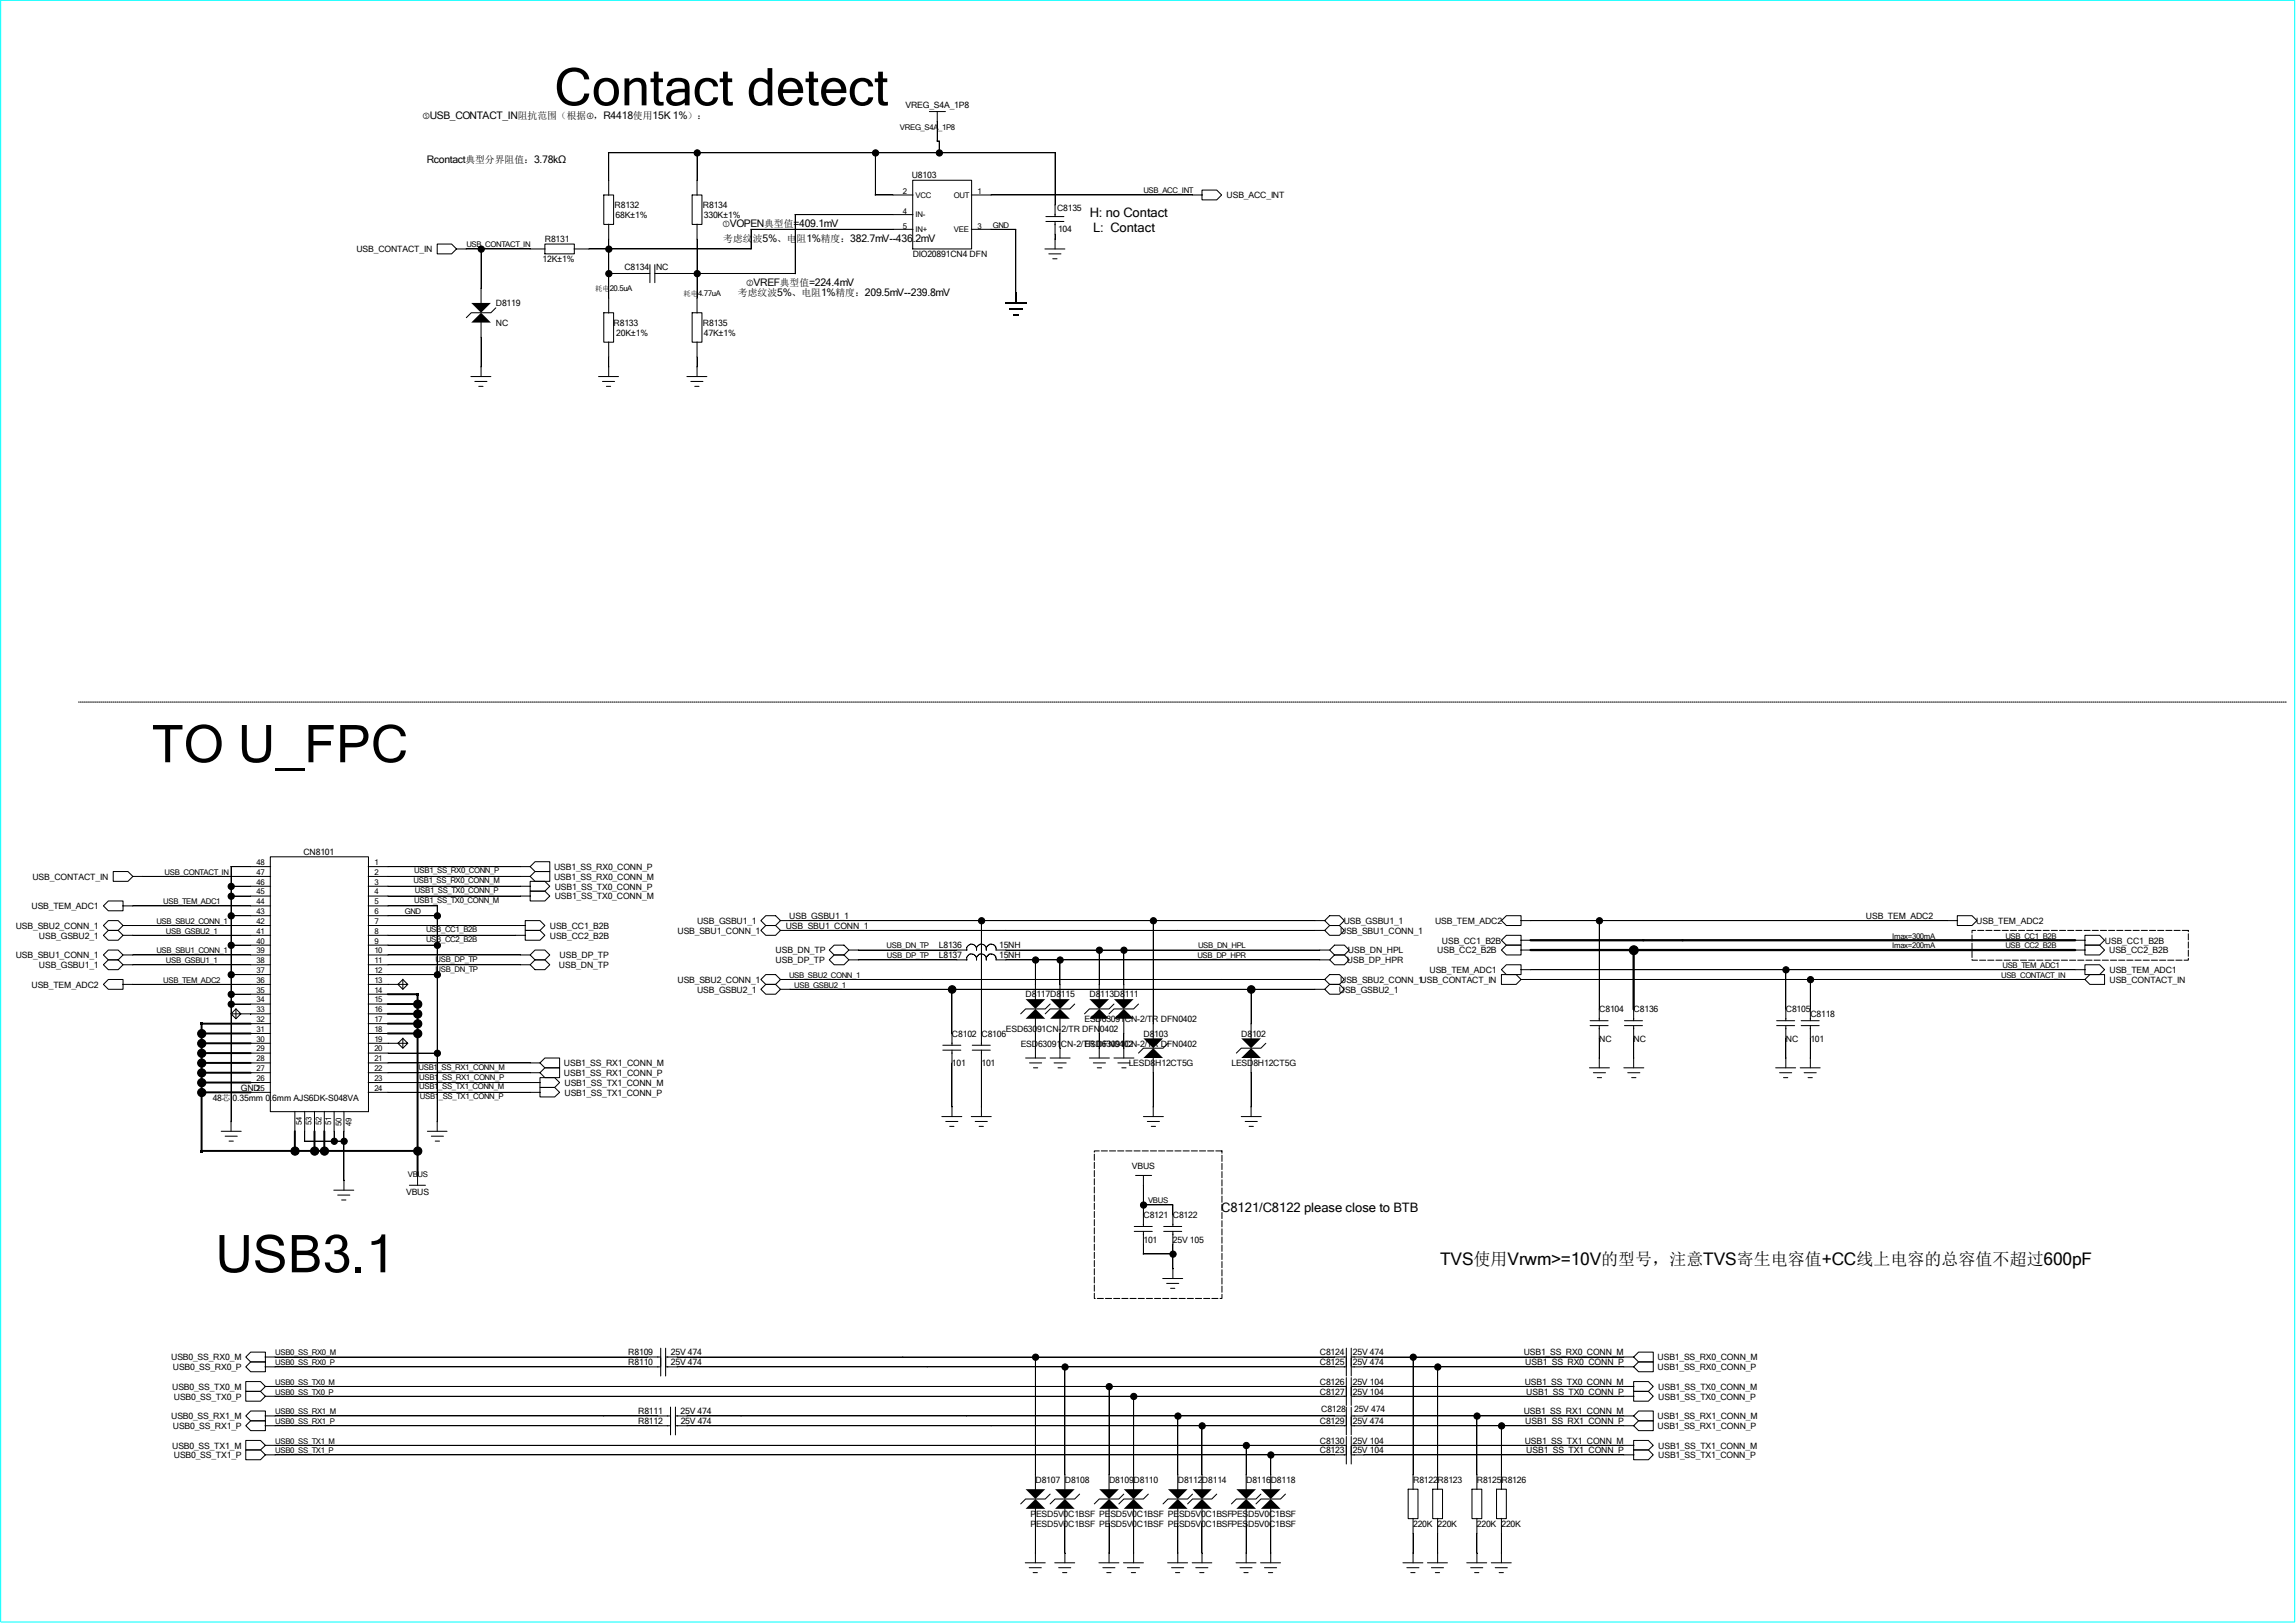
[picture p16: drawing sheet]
<svg xmlns="http://www.w3.org/2000/svg" width="297mm" height="210mm" viewBox="0 0 297 210" stroke-linecap="round" stroke-linejoin="round" font-family="sans-serif">
<defs><g id="words">
<g font-size="6.7">
<text x="71.7" y="13.6">Contact detect</text>
<text x="19.6" y="98.6">TO U_FPC</text>
<text x="27.9" y="164.6">USB3.1</text>
</g>
<text font-size="2.2" x="186.3" y="163.7">TVS使用Vrwm&gt;=10V的型号，注意TVS寄生电容值+CC线上电容的总容值不超过600pF</text>
<g font-size="1.7">
<text x="141" y="28.1">H: no Contact</text>
<text x="141.4" y="30">L: Contact</text>
<text x="158" y="156.8">C8121/C8122 please close to BTB</text>
</g>
<g font-size="1.3">
<text x="55.6" y="15.4">USB_CONTACT_IN阻抗范围（根据</text>
<text x="78.1" y="15.4">R4418使用15K 1%）：</text>
<text x="55.2" y="21.1">Rcontact典型分界阻值：3.78kΩ</text>
<text x="94.4" y="29.4">VOPEN典型值=409.1mV</text>
<text x="93.6" y="31.3">考虑纹波5%、电阻1%精度：382.7mV--436.2mV</text>
<text x="95.5" y="38.3">考虑纹波5%、电阻1%精度：209.5mV--239.8mV</text>
<text x="97.5" y="37">VREF典型值=224.4mV</text>
</g>
<g font-size="1.1">
<text x="54.7" y="15.4">⑤</text>
<text x="75.9" y="15.4">④，</text>
<text x="117.1" y="14">VREG_S4A_1P8</text>
<text x="117.9" y="23">U8103</text>
<text x="79.5" y="26.9">R8132</text>
<text x="79.6" y="28.2">68K±1%</text>
<text x="90.9" y="26.9">R8134</text>
<text x="91.1" y="28.2">330K±1%</text>
<text x="93.5" y="29.4">①</text>
<text x="136.7" y="27.3">C8135</text>
<text x="136.9" y="30">104</text>
<text x="158.7" y="25.7">USB_ACC_INT</text>
<text x="46.1" y="32.6">USB_CONTACT_IN</text>
<text x="70.2" y="33.9">12K±1%</text>
<text x="70.5" y="31.4">R8131</text>
<text x="80.8" y="34.9">C8134</text>
<text x="84.9" y="34.9">NC</text>
<text x="118.1" y="33.3">DIO20891CN4 DFN</text>
<text x="64.1" y="39.6">D8119</text>
<text x="96.5" y="37">②</text>
<text x="64.1" y="42.2">NC</text>
<text x="79.4" y="42.2">R8133</text>
<text x="79.7" y="43.4">20K±1%</text>
<text x="90.9" y="42.2">R8135</text>
<text x="91.1" y="43.4">47K±1%</text>
<text x="4.2" y="113.8">USB_CONTACT_IN</text>
<text x="39.2" y="110.7">CN8101</text>
<text x="71.7" y="113.8">USB1_SS_RX0_CONN_M</text>
<text x="71.7" y="112.6">USB1_SS_RX0_CONN_P</text>
<text x="4.1" y="117.6">USB_TEM_ADC1</text>
<text x="71.8" y="115.1">USB1_SS_TX0_CONN_P</text>
<text x="71.8" y="116.4">USB1_SS_TX0_CONN_M</text>
<text x="90.2" y="119.5">USB_GSBU1_1</text>
<text x="102.1" y="118.9">USB_GSBU1_1</text>
<text x="173.8" y="119.5">USB_GSBU1_1</text>
<text x="185.6" y="119.5">USB_TEM_ADC2</text>
<text x="241.4" y="118.9">USB_TEM_ADC2</text>
<text x="255.7" y="119.5">USB_TEM_ADC2</text>
<text x="2" y="120.2">USB_SBU2_CONN_1</text>
<text x="2" y="124">USB_SBU1_CONN_1</text>
<text x="5" y="121.5">USB_GSBU2_1</text>
<text x="5" y="125.3">USB_GSBU1_1</text>
<text x="71.1" y="120.2">USB_CC1_B2B</text>
<text x="71.1" y="121.5">USB_CC2_B2B</text>
<text x="72.3" y="125.3">USB_DN_TP</text>
<text x="72.4" y="124">USB_DP_TP</text>
<text x="87.6" y="120.8">USB_SBU1_CONN_1</text>
<text x="100.3" y="123.4">USB_DN_TP</text>
<text x="100.3" y="124.6">USB_DP_TP</text>
<text x="101.6" y="120.2">USB_SBU1_CONN_1</text>
<text x="121.5" y="122.7">L8136</text>
<text x="121.5" y="124">L8137</text>
<text x="129.2" y="124">15NH</text>
<text x="129.2" y="122.7">15NH</text>
<text x="173.4" y="120.8">USB_SBU1_CONN_1</text>
<text x="174.2" y="124.6">USB_DP_HPR</text>
<text x="174.4" y="123.4">USB_DN_HPL</text>
<text x="184.9" y="125.9">USB_TEM_ADC1</text>
<text x="185.9" y="123.4">USB_CC2_B2B</text>
<text x="186.5" y="122.1">USB_CC1_B2B</text>
<text x="272.3" y="122.1">USB_CC1_B2B</text>
<text x="272.8" y="123.4">USB_CC2_B2B</text>
<text x="272.9" y="125.9">USB_TEM_ADC1</text>
<text x="4.1" y="127.8">USB_TEM_ADC2</text>
<text x="87.6" y="127.2">USB_SBU2_CONN_1</text>
<text x="90.2" y="128.4">USB_GSBU2_1</text>
<text x="132.7" y="129.1">D8117D8115</text>
<text x="140.9" y="129.1">D8113D8111</text>
<text x="173.2" y="128.4">USB_GSBU2_1</text>
<text x="173.4" y="127.2">USB_SBU2_CONN_1USB_CONTACT_IN</text>
<text x="206.9" y="131">C8104</text>
<text x="211.3" y="131">C8136</text>
<text x="231" y="131">C8105</text>
<text x="234.2" y="131.6">C8118</text>
<text x="272.9" y="127.2">USB_CONTACT_IN</text>
<text x="72.9" y="138">USB1_SS_RX1_CONN_M</text>
<text x="123.1" y="138">101</text>
<text x="123.1" y="134.2">C8102 C8106</text>
<text x="127" y="138">101</text>
<text x="130.1" y="133.5">ESD63091CN-2/TR DFN0402</text>
<text x="132" y="135.4">ESD63091CN-2/TR DFN0402</text>
<text x="140.3" y="132.2">ESD63091CN-2/TR DFN0402</text>
<text x="140.3" y="135.4">ESD63091CN-2/TR DFN0402</text>
<text x="146" y="138">LESD8H12CT5G</text>
<text x="147.9" y="134.2">D8103</text>
<text x="159.3" y="138">LESD8H12CT5G</text>
<text x="160.6" y="134.2">D8102</text>
<text x="206.9" y="134.8">NC</text>
<text x="211.3" y="134.8">NC</text>
<text x="231" y="134.8">NC</text>
<text x="234.2" y="134.8">101</text>
<text x="27.5" y="142.4">48芯</text>
<text x="30.1" y="142.4">0.35mm 0.6mm AJS6DK-S048VA</text>
<text x="31.2" y="141.1">GND25</text>
<text x="72.9" y="139.2">USB1_SS_RX1_CONN_P</text>
<text x="73" y="141.8">USB1_SS_TX1_CONN_P</text>
<text x="73" y="140.5">USB1_SS_TX1_CONN_M</text>
<text x="52.5" y="154.7">VBUS</text>
<text x="146.4" y="151.3">VBUS</text>
<text x="147.9" y="160.8">101</text>
<text x="147.9" y="157.6">C8121 C8122</text>
<text x="151.7" y="160.8">25V 105</text>
<text x="22.1" y="176">USB0_SS_RX0_M</text>
<text x="22.3" y="179.8">USB0_SS_TX0_M</text>
<text x="22.4" y="177.3">USB0_SS_RX0_P</text>
<text x="81.3" y="175.4">R8109</text>
<text x="81.3" y="176.7">R8110</text>
<text x="86.8" y="175.4">25V 474</text>
<text x="86.8" y="176.7">25V 474</text>
<text x="170.7" y="179.2">C8126</text>
<text x="170.7" y="175.4">C8124</text>
<text x="170.7" y="176.7">C8125</text>
<text x="175" y="175.4">25V 474</text>
<text x="175" y="179.2">25V 104</text>
<text x="175" y="176.7">25V 474</text>
<text x="197.1" y="175.4">USB1_SS_RX0_CONN_M</text>
<text x="197.2" y="179.2">USB1_SS_TX0_CONN_M</text>
<text x="197.3" y="176.7">USB1_SS_RX0_CONN_P</text>
<text x="214.4" y="176">USB1_SS_RX0_CONN_M</text>
<text x="214.4" y="177.3">USB1_SS_RX0_CONN_P</text>
<text x="214.5" y="179.8">USB1_SS_TX0_CONN_M</text>
<text x="22.1" y="183.6">USB0_SS_RX1_M</text>
<text x="22.4" y="184.9">USB0_SS_RX1_P</text>
<text x="22.5" y="181.1">USB0_SS_TX0_P</text>
<text x="82.5" y="183">R8111</text>
<text x="82.5" y="184.3">R8112</text>
<text x="88.1" y="183">25V 474</text>
<text x="88.1" y="184.3">25V 474</text>
<text x="170.7" y="180.5">C8127</text>
<text x="170.7" y="184.3">C8129</text>
<text x="170.9" y="182.8">C8128</text>
<text x="175" y="180.5">25V 104</text>
<text x="175" y="184.3">25V 474</text>
<text x="175.2" y="182.8">25V 474</text>
<text x="197.1" y="183">USB1_SS_RX1_CONN_M</text>
<text x="197.3" y="184.3">USB1_SS_RX1_CONN_P</text>
<text x="197.4" y="180.5">USB1_SS_TX0_CONN_P</text>
<text x="214.4" y="184.9">USB1_SS_RX1_CONN_P</text>
<text x="214.4" y="183.6">USB1_SS_RX1_CONN_M</text>
<text x="214.5" y="181.1">USB1_SS_TX0_CONN_P</text>
<text x="22.3" y="187.5">USB0_SS_TX1_M</text>
<text x="22.5" y="188.7">USB0_SS_TX1_P</text>
<text x="133.9" y="191.9">D8107 D8108</text>
<text x="143.5" y="191.9">D8109D8110</text>
<text x="152.4" y="191.9">D8112D8114</text>
<text x="161.2" y="191.9">D8116D8118</text>
<text x="170.7" y="186.8">C8130</text>
<text x="170.7" y="188">C8123</text>
<text x="175" y="186.8">25V 104</text>
<text x="175" y="188">25V 104</text>
<text x="182.8" y="191.9">R8122R8123</text>
<text x="191.1" y="191.9">R8125R8126</text>
<text x="197.2" y="186.8">USB1_SS_TX1_CONN_M</text>
<text x="197.4" y="188">USB1_SS_TX1_CONN_P</text>
<text x="214.5" y="188.7">USB1_SS_TX1_CONN_P</text>
<text x="214.5" y="187.5">USB1_SS_TX1_CONN_M</text>
<text x="133.3" y="196.3">PESD5V0C1BSF PESD5V0C1BSF PESD5V0C1BSFPESD5V0C1BSF</text>
<text x="133.3" y="197.6">PESD5V0C1BSF PESD5V0C1BSF PESD5V0C1BSFPESD5V0C1BSF</text>
<text x="182.8" y="197.6">220K 220K</text>
<text x="191.1" y="197.6">220K 220K</text>
</g>
<g font-size="1">
<text x="116.4" y="16.8">VREG_S4A_1P8</text>
<text x="116.8" y="29.6">5</text>
<text x="116.8" y="27.7">4</text>
<text x="116.8" y="25.1">2</text>
<text x="118.4" y="25.6">VCC</text>
<text x="118.4" y="28.1">IN-</text>
<text x="123.4" y="25.6">OUT</text>
<text x="126.5" y="29.6">3</text>
<text x="126.5" y="25.1">1</text>
<text x="128.4" y="29.5">GND</text>
<text x="147.9" y="25">USB_ACC_INT</text>
<text x="60.3" y="32">USB_CONTACT_IN</text>
<text x="118.4" y="30">IN+</text>
<text x="123.4" y="30">VEE</text>
<text x="78.9" y="37.7">20.5uA</text>
<text x="90.3" y="38.4">4.77uA</text>
<text x="21.3" y="113.2">USB_CONTACT_IN</text>
<text x="33.2" y="113.2">47</text>
<text x="33.2" y="111.9">48</text>
<text x="48.4" y="111.9">1</text>
<text x="48.4" y="113.2">2</text>
<text x="53.6" y="113">USB1_SS_RX0_CONN_P</text>
<text x="20.2" y="119.5">USB_SBU2_CONN_1</text>
<text x="21.1" y="117">USB_TEM_ADC1</text>
<text x="33.2" y="119.5">42</text>
<text x="33.2" y="118.3">43</text>
<text x="33.2" y="114.5">46</text>
<text x="33.2" y="117">44</text>
<text x="33.2" y="115.7">45</text>
<text x="48.4" y="119.5">7</text>
<text x="48.4" y="114.5">3</text>
<text x="48.4" y="118.3">6</text>
<text x="48.4" y="115.7">4</text>
<text x="48.4" y="117">5</text>
<text x="52.4" y="118.3">GND</text>
<text x="53.5" y="114.3">USB1_SS_RX0_CONN_M</text>
<text x="53.6" y="116.8">USB1_SS_TX0_CONN_M</text>
<text x="53.7" y="115.6">USB1_SS_TX0_CONN_P</text>
<text x="20.2" y="123.4">USB_SBU1_CONN_1</text>
<text x="21.5" y="120.8">USB_GSBU2_1</text>
<text x="21.5" y="124.6">USB_GSBU1_1</text>
<text x="33.2" y="122.1">40</text>
<text x="33.2" y="124.6">38</text>
<text x="33.2" y="123.4">39</text>
<text x="33.2" y="120.8">41</text>
<text x="33.2" y="125.9">37</text>
<text x="48.4" y="124.6">11</text>
<text x="48.4" y="120.8">8</text>
<text x="48.4" y="123.4">10</text>
<text x="48.4" y="122.1">9</text>
<text x="48.4" y="125.9">12</text>
<text x="55.1" y="120.6">USB_CC1_B2B</text>
<text x="55.1" y="121.9">USB_CC2_B2B</text>
<text x="56.3" y="124.5">USB_DP_TP</text>
<text x="56.3" y="125.7">USB_DN_TP</text>
<text x="114.7" y="122.7">USB_DN_TP</text>
<text x="114.7" y="124">USB_DP_TP</text>
<text x="154.9" y="124">USB_DP_HPR</text>
<text x="155" y="122.7">USB_DN_HPL</text>
<text x="244.8" y="121.5">Imax=300mA</text>
<text x="244.8" y="122.7">Imax=200mA</text>
<text x="259" y="125.3">USB_TEM_ADC1</text>
<text x="259.4" y="122.7">USB_CC2_B2B</text>
<text x="259.4" y="121.5">USB_CC1_B2B</text>
<text x="21.1" y="127.2">USB_TEM_ADC2</text>
<text x="33.2" y="129.7">34</text>
<text x="33.2" y="131">33</text>
<text x="33.2" y="128.4">35</text>
<text x="33.2" y="127.2">36</text>
<text x="48.4" y="131">16</text>
<text x="48.4" y="127.2">13</text>
<text x="48.4" y="129.7">15</text>
<text x="48.4" y="128.4">14</text>
<text x="102.1" y="126.5">USB_SBU2_CONN_1</text>
<text x="102.7" y="127.8">USB_GSBU2_1</text>
<text x="258.9" y="126.5">USB_CONTACT_IN</text>
<text x="33.2" y="134.8">30</text>
<text x="33.2" y="136.1">29</text>
<text x="33.2" y="137.3">28</text>
<text x="33.2" y="132.2">32</text>
<text x="33.2" y="133.5">31</text>
<text x="48.4" y="132.2">17</text>
<text x="48.4" y="136.1">20</text>
<text x="48.4" y="133.5">18</text>
<text x="48.4" y="137.3">21</text>
<text x="48.4" y="134.8">19</text>
<text x="33.2" y="138.6">27</text>
<text x="33.2" y="139.9">26</text>
<text x="48.4" y="141.1">24</text>
<text x="48.4" y="139.9">23</text>
<text x="48.4" y="138.6">22</text>
<text x="54.1" y="138.4">USB1_SS_RX1_CONN_M</text>
<text x="54.2" y="141">USB1_SS_TX1_CONN_M</text>
<text x="54.2" y="139.7">USB1_SS_RX1_CONN_P</text>
<text x="54.3" y="142.2">USB1_SS_TX1_CONN_P</text>
<text x="39" y="145.6" transform="rotate(-90 39 145.6)">54</text>
<text x="40.3" y="145.6" transform="rotate(-90 40.3 145.6)">53</text>
<text x="41.6" y="145.6" transform="rotate(-90 41.6 145.6)">52</text>
<text x="42.8" y="145.6" transform="rotate(-90 42.8 145.6)">51</text>
<text x="44.2" y="145.7" transform="rotate(-90 44.2 145.7)">50</text>
<text x="45.5" y="145.7" transform="rotate(-90 45.5 145.7)">49</text>
<text x="52.7" y="152.4">VBUS</text>
<text x="148.5" y="155.7">VBUS</text>
<text x="35.6" y="179.2">USB0_SS_TX0_M</text>
<text x="35.6" y="175.4">USB0_SS_RX0_M</text>
<text x="35.6" y="176.7">USB0_SS_RX0_P</text>
<text x="35.6" y="180.5">USB0_SS_TX0_P</text>
<text x="35.6" y="183">USB0_SS_RX1_M</text>
<text x="35.6" y="184.3">USB0_SS_RX1_P</text>
<text x="35.6" y="186.8">USB0_SS_TX1_M</text>
<text x="35.6" y="188">USB0_SS_TX1_P</text>
</g>
<g font-size=".9">
<text x="77" y="37.7">耗电</text>
<text x="88.4" y="38.4">耗电</text>
</g>
</g></defs>
<path d="M.1 0h296.7v209.9h-296.7z" fill="none" stroke="#0ff" stroke-width=".13"/>
<g fill="none" stroke="#000" stroke-width=".13">
<path d="M78.7 19.8h57.8v8.2M78.7 19.8v5.5M90.2 19.8v5.5M113.2 19.8v5.5M120.2 14.4h2.1M121.2 18.2h.3v1.6M121.2 14.4v3.9M56.6 31.6h1.8l.7 .6-.7 .7h-1.8zM59 32.2h11.5M62.2 32.2v7M64.1 39.8l-.6 .7h-2.5l-.7 .6M70.5 31.6h3.8v1.3h-3.8z"/>
<path d="M74.3 32.2h22.9M78.1 25.2h1.3v3.8h-1.3zM78.7 35.4h5.4M78.7 29v11.5M84.1 34.2v2.4M84.7 35.4h18.2M84.7 34.2v2.4M89.5 25.2h1.3v3.8h-1.3zM90.2 29v11.5M97.1 29.7h21M97.2 29.7v2.6M102.8 27.8h15.3"/>
<path d="M102.9 27.8v7.6M113.2 25.2h4.9M118.1 23.3h7.6v8.9h-7.6zM125.6 25.2h29.9M125.6 29.7h5.8v9.5M130.1 39.2h2.6M130.6 40h1.6M135.2 32.2h2.6M135.3 28.7h2.3M135.3 28h2.3M135.7 32.9h1.5M136.2 33.5h.5"/>
<path d="M136.5 28.7v3.5M155.5 24.6h1.9l.6 .6-.6 .7h-1.9zM60.9 48.7h2.6M61.4 49.4h1.6M61.9 50h.6M62.2 41.7v7M77.4 48.7h2.6M77.9 49.4h1.6M78.1 40.5h1.3v3.8h-1.3zM78.4 50h.6M78.7 44.2v4.5M88.9 48.7h2.5"/>
<path d="M89.4 49.4h1.5M89.5 40.5h1.3v3.8h-1.3zM89.9 50h.5M90.2 44.2v4.5M131.1 40.7h.6M10.2 90.8h285.5M13.4 117.2l.6-.6h1.9v1.3h-1.9zM14 119.1h1.3l.6 .7-.6 .6h-1.3l-.6-.6zM14.6 112.8h2l.6 .6-.6 .6h-2zM15.9 119.8h19.1M15.9 117.2h19.1M17.1 113.4h17.9"/>
<path d="M29.8 114.7h5.2M29.8 112.1h5.2M29.8 116h5.2M29.8 118.5h5.2M29.9 112.1v34.3M35 110.9h12.7v32.9h-12.7zM47.6 117.2h9v29.2M47.6 113.4h21M47.6 114.7h21M47.6 112.1h21M47.6 116h21M47.6 119.8h20.4"/>
<path d="M47.6 118.5h9M67.9 119.1h1.9l.7 .7-.7 .6h-1.9zM68.6 114h1.9l.6 .7-.6 .6h-1.9zM68.6 115.3h1.9l.6 .7-.6 .6h-1.9zM69.2 112.8h1.9v1.2h-1.9l-.6-.6zM69.2 111.5h1.9v1.3h-1.9l-.6-.7zM98.4 119.1l.7-.6h1.2l.7 .6-.7 .7h-1.2zM100.9 119.1h70.5M127 119.1v16.2M149.2 119.1v15.3M171.4 119.1l.6-.6h1.3l.6 .6-.6 .7h-1.3zM194.9 118.5h1.9v1.3h-1.9l-.7-.7z"/>
<path d="M196.7 119.1h56.5M206.9 119.1v13M253.2 118.5h1.9l.6 .6-.6 .7h-1.9zM13.4 121l.6-.6h1.3l.6 .6-.6 .7h-1.3zM13.4 123.6l.6-.7h1.3l.6 .7-.6 .6h-1.3zM13.4 124.8l.6-.6h1.3l.6 .6-.6 .7h-1.3zM13.4 127.4l.6-.7h1.9v1.3h-1.9zM15.9 121h19.1M15.9 123.6h19.1M15.9 124.8h19.1M15.9 127.4h19.1M26.1 137.5h8.9"/>
<path d="M26.1 138.8h8.9M26.1 135h8.9M26.1 136.3h8.9M26.1 132.5h8.9M26.1 133.7h8.9M29.8 126.1h5.2M29.8 122.3h5.2M29.8 128.7h5.2M29.8 129.9h5.2M29.9 131.2l.6-.6 .7 .6-.7 .6-.6-.6h1.3M30.5 130.5v1.3M31.1 131.2h3.9"/>
<path d="M47.6 137.5h22.3M47.6 138.8h22.3M47.6 133.7h6.4v19.7M47.6 121h20.4M47.6 123.6h21M47.6 124.8h21M47.6 127.4h3.9M47.6 135h3.9M47.6 131.2h6.4M47.6 136.3h9M47.6 126.1h9M47.6 122.3h9"/>
<path d="M47.6 128.7h6.4M47.6 129.9h6.4M47.6 132.5h6.4M51.5 127.4h1.2l-.6 .6-.6-.6 .6-.7 .6 .7M51.5 135h1.2l-.6 .6-.6-.6 .6-.6 .6 .6M52.1 126.7v1.3M52.1 134.3v1.3M67.9 120.4h1.9l.7 .6-.7 .7h-1.9zM68.6 123.6l.6-.7h1.3l.6 .7-.6 .6h-1.3zM68.6 124.8l.6-.6h1.3l.6 .6-.6 .7h-1.3zM69.8 139.4h2l.6 .7-.6 .6h-2zM70.5 138.2h1.9v1.2h-1.9l-.7-.6z"/>
<path d="M70.5 136.9h1.9v1.3h-1.9l-.7-.7zM98.4 126.7l.7-.6h1.2l.7 .6-.7 .7h-1.2zM98.4 120.4l.7-.6h1.2l.7 .6-.7 .6h-1.2zM99.1 127.4h1.2l.7 .6-.7 .7h-1.2l-.7-.7zM100.9 126.7h70.5M100.9 120.4h70.5M100.9 128h70.5M107.3 124.2l.6-.6h1.3l.6 .6-.6 .6h-1.3zM107.9 122.3h1.3l.6 .6-.6 .7h-1.3l-.6-.7zM109.8 122.9h15.3M109.8 124.2h15.3M122 135.9h2.3"/>
<path d="M122 135.3h2.3M123.1 128v7.3M123.1 135.9v8.6M125.5 122.2h.4a.62 .62 0 0 1 .4 .6M125.5 123.4l.4 .1a.62 .62 0 0 1 .4 .5M125.6 122.2l-.2 .1a.61 .61 0 0 0-.3 .7M125.6 123.4a.67 .67 0 0 0-.5 .8M125.8 135.9h2.3M125.8 135.3h2.3M126.8 123.4l.4 .1a.62 .62 0 0 1 .4 .5M126.8 122.2h.4a.62 .62 0 0 1 .4 .6M126.8 122.2l-.1 .1a.61 .61 0 0 0-.4 .7"/>
<path d="M126.8 123.4a.67 .67 0 0 0-.5 .8M127 135.9v8.6M128.1 123.4l.3 .1a.62 .62 0 0 1 .5 .5M128.1 122.2h.3a.62 .62 0 0 1 .5 .6M128.1 122.2l-.2 .1a.61 .61 0 0 0-.3 .7M128.1 123.4a.67 .67 0 0 0-.5 .8M128.8 122.9h43.2M128.8 124.2h43.2M128.9 122.7v.2M128.9 124v.2M132.7 136.9h2.6M133.2 137.5h1.5"/>
<path d="M133.7 138.2h.5M133.9 124.2v5.1M133.9 131.8v5.1M135.8 129.9l-.6 .7h-2.5l-.7 .6M135.8 136.9h2.6M136.4 137.5h1.5M136.9 138.2h.5M137.1 124.2v5.1M137.1 131.8v5.1M139 129.9l-.6 .7h-2.6l-.6 .6M140.9 136.9h2.6M141.4 137.5h1.6"/>
<path d="M141.9 138.2h.6M142.2 122.9v6.4M142.2 131.8v5.1M144.1 129.9l-.6 .7h-2.6l-.6 .6M144.1 136.9h2.6M144.6 137.5h1.6M145.1 138.2h.6M145.4 122.9v6.4M145.4 131.8v5.1M147.3 129.9l-.7 .7h-2.5l-.6 .6M149.2 136.9v7.6M151.1 135l-.6 .6h-2.6l-.6 .7"/>
<path d="M161.8 128v6.4M161.8 136.9v7.6M163.7 135l-.6 .6h-2.5l-.7 .7M171.4 126.7l.6-.6h1.3l.6 .6-.6 .7h-1.3zM171.4 120.4l.6-.6h1.3l.6 .6-.6 .6h-1.3zM171.4 128l.6-.6h1.3l.6 .6-.6 .7h-1.3zM172.6 122.3h1.3l.6 .6-.6 .7h-1.3l-.6-.7zM172.6 123.6h1.3l.6 .6-.6 .6h-1.3l-.6-.6zM194.2 126.1h1.9l.7 .6-.7 .7h-1.9zM194.9 124.8h1.9v1.3h-1.9l-.7-.6zM194.9 121h1.9v1.3h-1.9l-.7-.6zM194.9 122.3h1.9v1.3h-1.9l-.7-.7z"/>
<path d="M196.7 122.9h73M196.7 121.7h73M196.7 126.7h73M196.7 125.5h73M205.6 138.2h2.6M205.7 132.7h2.3M205.7 132.1h2.3M206.1 138.8h1.6M206.6 139.4h.6M206.9 132.7v5.5M210.1 138.2h2.5M210.1 132.7h2.4"/>
<path d="M210.1 132.1h2.4M210.6 138.8h1.5M211.1 139.4h.5M211.3 122.9v9.2M211.3 132.7v5.5M229.7 138.2h2.6M229.8 132.7h2.4M229.8 132.1h2.4M230.2 138.8h1.6M230.7 139.4h.6M231 125.5v6.6M231 132.7v5.5"/>
<path d="M232.9 138.2h2.6M233 132.7h2.3M233 132.1h2.3M233.4 138.8h1.5M233.9 139.4h.5M234.2 126.7v5.4M234.2 132.7v5.5M269.7 121h1.9l.6 .7-.6 .6h-1.9zM269.7 122.3h1.9l.6 .6-.6 .7h-1.9zM269.7 126.7l.6-.6h1.9v1.3h-1.9zM269.7 124.8h1.9l.6 .7-.6 .6h-1.9zM26.1 140.1h8.9"/>
<path d="M28.6 146.4h2.6M29.1 147h1.6M29.6 147.7h.6M35 141.4h-8.9v7.5h14.6v-5.1M38.1 143.8v5.1M39.4 147.7h5.1M39.4 143.8v3.9M42 143.8v5.1h12M43.2 154h2.6M43.2 143.8v3.9M43.7 154.6h1.6M44.2 155.3h.5"/>
<path d="M44.5 143.8v10.2M47.6 141.4h22.3M47.6 140.1h22.3M53 153.4h2M55.3 146.4h2.5M55.8 147h1.6M56.3 147.7h.6M69.8 140.7h2l.6 .7-.6 .5h-2zM121.8 144.5h2.6M122.3 145.1h1.6M122.9 145.8h.5M125.6 144.5h2.6"/>
<path d="M126.2 145.1h1.5M126.7 145.8h.5M146.7 159.3h2.4M146.7 158.7h2.4M146.9 152.1h2.1M147.9 155.9h3.8v2.8M147.9 152.1v6.6M147.9 159.3v3M147.9 144.5h2.6M148.4 145.1h1.6M148.9 145.8h.6M150.5 159.3h2.4"/>
<path d="M150.5 158.7h2.4M151.7 159.3v6.1M160.6 144.5h2.6M161.1 145.1h1.5M161.6 145.8h.5M31.8 176.9l.6-.7h1.9v1.3h-1.9zM31.8 178.8h1.9l.6 .6-.6 .6h-1.9zM31.8 175.6l.6-.6h1.9v1.2h-1.9zM34.3 176.9h51.2M34.3 179.4h139.9M34.3 175.6h51.2M85.5 174.5v3.6"/>
<path d="M86.1 176.9h88.1M86.1 175.6h88.1M86.1 174.5v3.6M133.9 175.6v17.1M137.8 176.9v15.8M143.5 179.4v13.3M147.9 162.3h3.8M150.4 165.4h2.6M150.9 166.1h1.6M151.4 166.7h.6M174.2 174.5v3.6M174.2 178.3v3.6"/>
<path d="M174.8 176.9h36.6M174.8 179.4h36.6M174.8 175.6h36.6M174.8 174.5v3.6M174.8 178.3v3.6M182.8 175.6v17.1M186 176.9v15.8M211.3 175.6l.7-.6h1.9v1.2h-1.9zM211.3 176.9l.7-.7h1.9v1.3h-1.9zM211.3 178.8h1.9l.7 .6-.7 .6h-1.9zM31.8 180h1.9l.6 .7-.6 .6h-1.9zM31.8 187.6h1.9l.6 .7-.6 .6h-1.9z"/>
<path d="M31.8 186.4h1.9l.6 .6-.6 .6h-1.9zM31.8 183.2l.6-.6h1.9v1.3h-1.9zM32.4 183.9h1.9v1.2h-1.9l-.6-.6zM34.3 180.7h139.9M34.3 188.3h139.9M34.3 187h139.9M34.3 184.5h52.4M34.3 183.2h52.4M86.7 182.1v3.6M87.4 184.5h86.8M87.4 183.2h86.8M87.4 182.1v3.6"/>
<path d="M133.9 195.2v7M135.8 193.3l-.6 .7h-2.5l-.7 .6M137.8 195.2v7M139.7 193.3l-.7 .7h-2.5l-.7 .6M143.5 195.2v7M145.4 193.3l-.7 .7h-2.5l-.6 .6M146.6 180.7v12M146.6 195.2v7M148.5 193.3l-.6 .7h-2.5l-.7 .6M152.4 183.2v9.5M152.4 195.2v7M154.3 193.3l-.7 .7h-2.5l-.6 .6"/>
<path d="M155.5 184.5v8.2M155.5 195.2v7M157.4 193.3l-.6 .7h-2.5l-.7 .6M161.2 187v5.7M161.2 195.2v7M163.1 193.3l-.6 .7h-2.6l-.6 .6M164.4 188.3v4.4M164.4 195.2v7M166.3 193.3l-.6 .7h-2.6l-.6 .6M174.2 182.1v3.6M174.2 185.9v3.5M174.8 180.7h36.6"/>
<path d="M174.8 188.3h36.6M174.8 187h36.6M174.8 184.5h36.6M174.8 183.2h36.6M174.8 182.1v3.6M174.8 185.9v3.5M182.2 192.7h1.2v3.8h-1.2zM182.8 196.5v5.7M185.3 192.7h1.3v3.8h-1.3zM186 196.5v5.7M190.4 192.7h1.3v3.8h-1.3zM191.1 183.2v9.5"/>
<path d="M191.1 196.5v5.7M193.6 192.7h1.3v3.8h-1.3zM194.2 184.5v8.2M194.2 196.5v5.7M211.3 180h1.9l.7 .7-.7 .6h-1.9zM211.3 184.5l.7-.6h1.9v1.2h-1.9zM211.3 183.2l.7-.6h1.9v1.3h-1.9zM211.3 187.6h1.9l.7 .7-.7 .6h-1.9zM211.3 186.4h1.9l.7 .6-.7 .6h-1.9zM132.6 202.2h2.6M133.1 202.9h1.6M133.6 203.5h.6"/>
<path d="M136.4 202.2h2.6M136.9 202.9h1.6M137.5 203.5h.5M142.2 202.2h2.5M142.7 202.9h1.5M143.2 203.5h.5M145.3 202.2h2.6M145.8 202.9h1.6M146.3 203.5h.6M151 202.2h2.6M151.6 202.9h1.5M152.1 203.5h.5"/>
<path d="M154.2 202.2h2.6M154.7 202.9h1.6M155.2 203.5h.5M159.9 202.2h2.6M160.4 202.9h1.6M160.9 203.5h.6M163.1 202.2h2.6M163.6 202.9h1.5M164.1 203.5h.5M181.5 202.2h2.6M182 202.9h1.6M182.5 203.5h.5"/>
<path d="M184.7 202.2h2.5M185.2 202.9h1.5M185.7 203.5h.5M189.7 202.2h2.6M190.2 202.9h1.6M190.8 203.5h.5M192.9 202.2h2.6M193.4 202.9h1.6M193.9 203.5h.6"/>
<circle cx="90.2" cy="19.8" r=".4"/>
<circle cx="113.3" cy="19.8" r=".4"/>
<circle cx="121.5" cy="19.8" r=".4"/>
<circle cx="62.3" cy="32.2" r=".4"/>
<circle cx="78.8" cy="32.2" r=".4"/>
<circle cx="78.8" cy="35.4" r=".4"/>
<circle cx="90.2" cy="35.4" r=".4"/>
<circle cx="29.9" cy="116" r=".4"/>
<circle cx="29.9" cy="118.5" r=".4"/>
<circle cx="29.9" cy="114.7" r=".4"/>
<circle cx="56.6" cy="118.5" r=".4"/>
<circle cx="127" cy="119.1" r=".4"/>
<circle cx="149.2" cy="119.1" r=".4"/>
<circle cx="206.9" cy="119.1" r=".4"/>
<circle cx="26.1" cy="138.8" r=".53"/>
<circle cx="26.1" cy="135" r=".53"/>
<circle cx="26.1" cy="136.3" r=".53"/>
<circle cx="26.1" cy="133.8" r=".53"/>
<circle cx="26.1" cy="137.6" r=".53"/>
<circle cx="29.9" cy="122.3" r=".4"/>
<circle cx="29.9" cy="126.1" r=".4"/>
<circle cx="29.9" cy="128.7" r=".4"/>
<circle cx="29.9" cy="129.9" r=".4"/>
<circle cx="54" cy="131.2" r=".53"/>
<circle cx="54" cy="129.9" r=".53"/>
<circle cx="54" cy="133.8" r=".53"/>
<circle cx="54" cy="132.5" r=".53"/>
<circle cx="56.6" cy="126.1" r=".4"/>
<circle cx="56.6" cy="136.3" r=".4"/>
<circle cx="56.6" cy="122.3" r=".4"/>
<circle cx="123.2" cy="128" r=".49"/>
<circle cx="134" cy="124.2" r=".4"/>
<circle cx="137.1" cy="124.2" r=".4"/>
<circle cx="142.2" cy="123" r=".4"/>
<circle cx="145.4" cy="123" r=".4"/>
<circle cx="161.9" cy="128" r=".49"/>
<circle cx="211.3" cy="123" r=".57"/>
<circle cx="231" cy="125.5" r=".4"/>
<circle cx="234.2" cy="126.8" r=".4"/>
<circle cx="26.1" cy="141.4" r=".53"/>
<circle cx="26.1" cy="140.1" r=".53"/>
<circle cx="38.2" cy="148.9" r=".53"/>
<circle cx="40.7" cy="148.9" r=".53"/>
<circle cx="42" cy="148.9" r=".53"/>
<circle cx="43.2" cy="147.7" r=".4"/>
<circle cx="44.5" cy="147.7" r=".4"/>
<circle cx="54" cy="148.9" r=".53"/>
<circle cx="147.9" cy="155.9" r=".4"/>
<circle cx="134" cy="175.6" r=".4"/>
<circle cx="137.8" cy="176.9" r=".4"/>
<circle cx="143.5" cy="179.4" r=".4"/>
<circle cx="151.7" cy="162.3" r=".4"/>
<circle cx="182.8" cy="175.6" r=".4"/>
<circle cx="186" cy="176.9" r=".4"/>
<circle cx="146.7" cy="180.7" r=".4"/>
<circle cx="152.4" cy="183.2" r=".4"/>
<circle cx="155.5" cy="184.5" r=".4"/>
<circle cx="161.2" cy="187" r=".4"/>
<circle cx="164.4" cy="188.3" r=".4"/>
<circle cx="191.1" cy="183.2" r=".4"/>
<circle cx="194.2" cy="184.5" r=".4"/>
</g>
<path d="M26 132.3h.2v.3h-.2zM53.8 128.5h.4v.3h-.4zM26 148.8h.2v.3h-.2z" fill="#000"/>
<g fill="#000">
<path d="M61 39.2h2.5l-1.3 1.3zM61 41.7l1.2-1.2 1.3 1.2zM132.7 129.3h2.5l-1.3 1.3zM133.9 130.6l1.3 1.2h-2.5zM135.8 129.3h2.6l-1.3 1.3zM137.1 130.6l1.3 1.2h-2.6zM140.9 129.3h2.6l-1.3 1.3zM142.2 130.6l1.3 1.2h-2.6zM144.1 129.3h2.5l-1.2 1.3zM145.4 130.6l1.2 1.2h-2.5zM147.9 134.4h2.6l-1.3 1.2zM147.9 136.9l1.3-1.3 1.3 1.3z"/>
<path d="M160.6 134.4h2.5l-1.3 1.2zM160.6 136.9l1.2-1.3 1.3 1.3zM132.7 192.7h2.5l-1.3 1.3zM133.9 194l1.3 1.2h-2.5zM136.5 192.7h2.5l-1.2 1.3zM136.5 195.2l1.3-1.2 1.2 1.2zM142.2 192.7h2.5l-1.2 1.3zM143.5 194l1.2 1.2h-2.5zM145.4 192.7h2.5l-1.3 1.3zM146.6 194l1.3 1.2h-2.5zM151.1 192.7h2.5l-1.2 1.3zM151.1 195.2l1.3-1.2 1.2 1.2z"/>
<path d="M154.3 192.7h2.5l-1.3 1.3zM155.5 194l1.3 1.2h-2.5zM159.9 192.7h2.6l-1.3 1.3zM159.9 195.2l1.3-1.2 1.3 1.2zM163.1 192.7h2.6l-1.3 1.3zM163.1 195.2l1.3-1.2 1.3 1.2z"/>
<path d="M121.2 18.2h.3z" fill-rule="evenodd"/>
<path d="M121.5 18.2v1.6z" fill-rule="evenodd"/>
<path d="M60.3 32.2h1.9z" fill-rule="evenodd"/>
<path d="M78.7 30.9v1.3z" fill-rule="evenodd"/>
<path d="M136.5 30.3v.6z" fill-rule="evenodd"/>
<path d="M78.7 46.2v1.3z" fill-rule="evenodd"/>
<path d="M90.2 46.2v1.3z" fill-rule="evenodd"/>
<path d="M29.9 114.7v1.3z" fill-rule="evenodd"/>
<path d="M56.6 117.2v1.3z" fill-rule="evenodd"/>
<path d="M26.1 132.5v1.2z" fill-rule="evenodd"/>
<path d="M26.1 133.7v1.3z" fill-rule="evenodd"/>
<path d="M26.1 135v1.3z" fill-rule="evenodd"/>
<path d="M26.1 136.3v1.2z" fill-rule="evenodd"/>
<path d="M26.1 137.5v1.3z" fill-rule="evenodd"/>
<path d="M26.1 138.8v1.3z" fill-rule="evenodd"/>
<path d="M29.9 128.7v1.2z" fill-rule="evenodd"/>
<path d="M54 128.7v1.2z" fill-rule="evenodd"/>
<path d="M54 129.9v1.3z" fill-rule="evenodd"/>
<path d="M54 131.2v1.3z" fill-rule="evenodd"/>
<path d="M54 132.5v1.2z" fill-rule="evenodd"/>
<path d="M133.9 133.7v1.9z" fill-rule="evenodd"/>
<path d="M137.1 133.7v1.9z" fill-rule="evenodd"/>
<path d="M142.2 133.7v1.9z" fill-rule="evenodd"/>
<path d="M145.4 133.7v1.9z" fill-rule="evenodd"/>
<path d="M26.1 140.1v1.3z" fill-rule="evenodd"/>
<path d="M39.4 146.4v1.3z" fill-rule="evenodd"/>
<path d="M40.7 148.9h1.3z" fill-rule="evenodd"/>
<path d="M43.2 146.4v1.3z" fill-rule="evenodd"/>
<path d="M43.2 147.7h1.3z" fill-rule="evenodd"/>
<path d="M44.5 146.4v1.3z" fill-rule="evenodd"/>
<path d="M147.9 155.9v1.3z" fill-rule="evenodd"/>
<path d="M151.7 155.9v1.3z" fill-rule="evenodd"/>
<path d="M147.9 161v1.3z" fill-rule="evenodd"/>
<path d="M151.7 161v1.3z" fill-rule="evenodd"/>
<path d="M151.7 162.3v1.9z" fill-rule="evenodd"/>
<circle cx="90.2" cy="19.8" r=".41"/>
<circle cx="113.3" cy="19.8" r=".41"/>
<circle cx="121.5" cy="19.8" r=".41"/>
<circle cx="62.3" cy="32.2" r=".41"/>
<circle cx="78.8" cy="35.4" r=".41"/>
<circle cx="78.8" cy="32.2" r=".41"/>
<circle cx="90.2" cy="35.4" r=".41"/>
<circle cx="29.9" cy="118.5" r=".41"/>
<circle cx="29.9" cy="116" r=".41"/>
<circle cx="29.9" cy="114.7" r=".41"/>
<circle cx="56.6" cy="118.5" r=".41"/>
<circle cx="127" cy="119.1" r=".41"/>
<circle cx="149.2" cy="119.1" r=".41"/>
<circle cx="206.9" cy="119.1" r=".41"/>
<circle cx="26.1" cy="138.8" r=".54"/>
<circle cx="26.1" cy="135" r=".54"/>
<circle cx="26.1" cy="133.8" r=".54"/>
<circle cx="26.1" cy="137.6" r=".54"/>
<circle cx="26.1" cy="136.3" r=".54"/>
<circle cx="29.9" cy="129.9" r=".41"/>
<circle cx="29.9" cy="122.3" r=".41"/>
<circle cx="29.9" cy="128.7" r=".41"/>
<circle cx="29.9" cy="126.1" r=".41"/>
<circle cx="54" cy="129.9" r=".54"/>
<circle cx="54" cy="131.2" r=".54"/>
<circle cx="54" cy="132.5" r=".54"/>
<circle cx="54" cy="133.8" r=".54"/>
<circle cx="56.6" cy="126.1" r=".41"/>
<circle cx="56.6" cy="122.3" r=".41"/>
<circle cx="56.6" cy="136.3" r=".41"/>
<circle cx="123.2" cy="128" r=".5"/>
<circle cx="134" cy="124.2" r=".41"/>
<circle cx="137.1" cy="124.2" r=".41"/>
<circle cx="142.2" cy="123" r=".41"/>
<circle cx="145.4" cy="123" r=".41"/>
<circle cx="161.9" cy="128" r=".5"/>
<circle cx="211.3" cy="123" r=".58"/>
<circle cx="231" cy="125.5" r=".41"/>
<circle cx="234.2" cy="126.8" r=".41"/>
<circle cx="26.1" cy="141.4" r=".54"/>
<circle cx="26.1" cy="140.1" r=".54"/>
<circle cx="38.2" cy="148.9" r=".54"/>
<circle cx="40.7" cy="148.9" r=".54"/>
<circle cx="42" cy="148.9" r=".54"/>
<circle cx="43.2" cy="147.7" r=".41"/>
<circle cx="44.5" cy="147.7" r=".41"/>
<circle cx="54" cy="148.9" r=".54"/>
<circle cx="147.9" cy="155.9" r=".41"/>
<circle cx="134" cy="175.6" r=".41"/>
<circle cx="137.8" cy="176.9" r=".41"/>
<circle cx="143.5" cy="179.4" r=".41"/>
<circle cx="151.7" cy="162.3" r=".41"/>
<circle cx="182.8" cy="175.6" r=".41"/>
<circle cx="186" cy="176.9" r=".41"/>
<circle cx="146.7" cy="180.7" r=".41"/>
<circle cx="152.4" cy="183.2" r=".41"/>
<circle cx="155.5" cy="184.5" r=".41"/>
<circle cx="161.2" cy="187" r=".41"/>
<circle cx="164.4" cy="188.3" r=".41"/>
<circle cx="191.1" cy="183.2" r=".41"/>
<circle cx="194.2" cy="184.5" r=".41"/>
</g>
<path d="M198 121.7h70.4M198 122.9h70.4M211.3 122.9v7.7" fill="none" stroke="#000" stroke-width=".3"/>
<path d="M255.1 120.4h28v3.8h-28zM141.6 148.9h16.5v19.1h-16.5z" fill="none" stroke="#000" stroke-width=".13" stroke-dasharray=".8 .3"/>
<g fill="none" stroke="#000" stroke-width=".25">
<path d="M26 137.5h6.4M26 136.3h6.4M26 135h6.4M26 132.5h6.4M26 133.7h6.4M26 138.8h6.4M26.1 132.5v16.5M50.2 132.5h3.8M50.2 133.7h3.8M50.2 128.7h3.8v23.4M50.2 129.9h3.8M50.2 131.2h3.8"/>
<path d="M26 148.9h28M26 141.4h6.4M26 140.1h6.4M38.1 146.4v2.6M40.7 146.4v2.6M42 146.4v2.6"/>
</g>
<use href="#words"/>
</svg>
